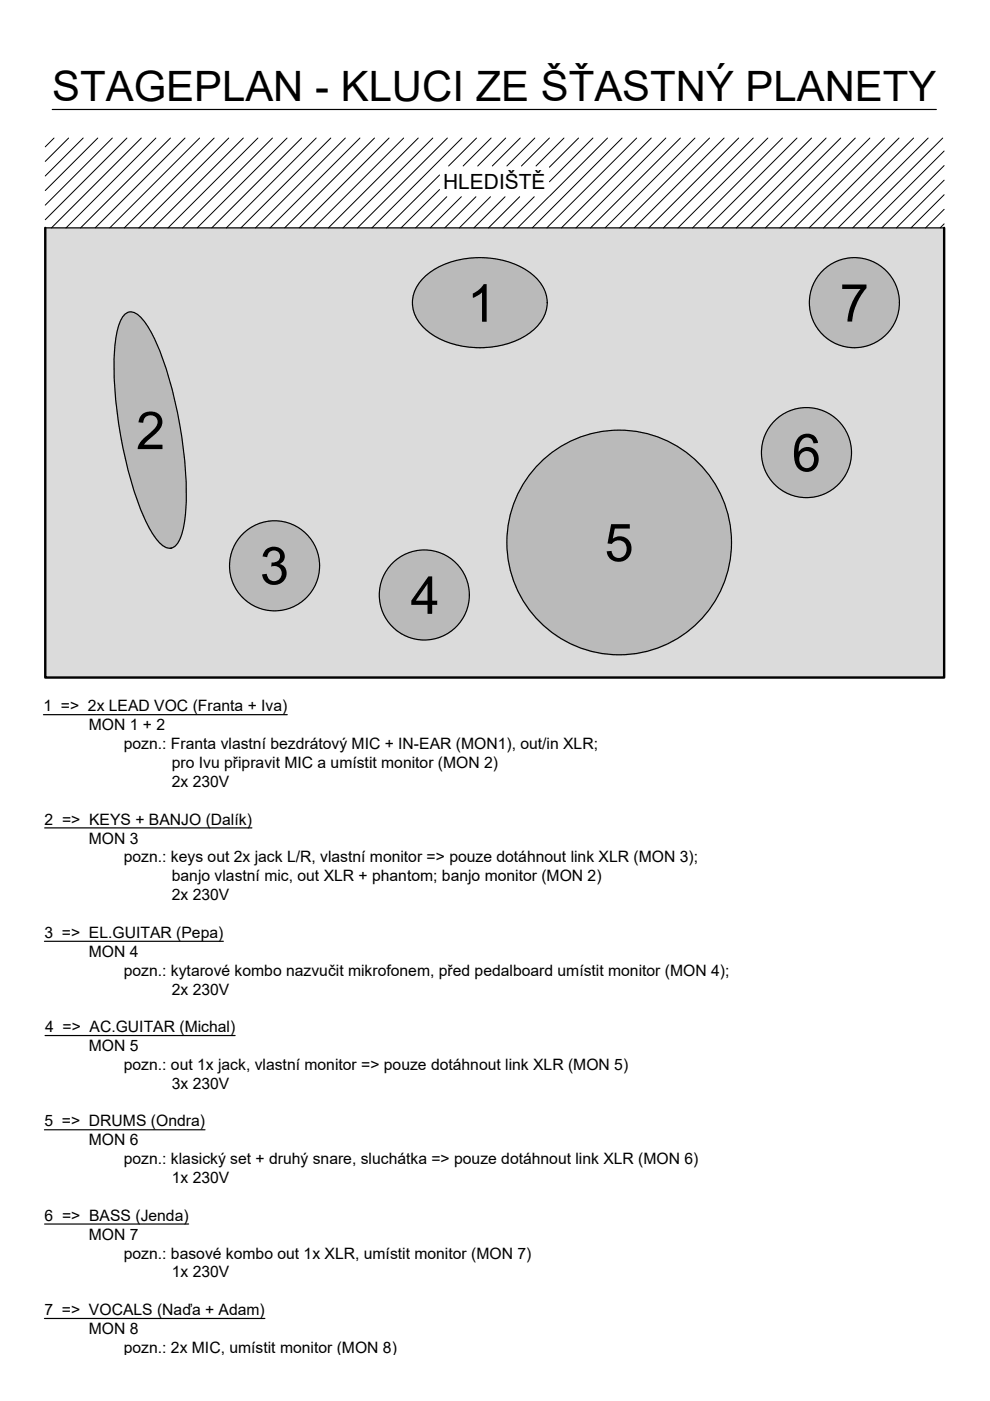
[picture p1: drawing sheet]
<svg xmlns="http://www.w3.org/2000/svg" width="210mm" height="297mm" viewBox="0 0 210 297" stroke-linecap="round" stroke-linejoin="round" font-family="sans-serif">
<defs><g id="words">
<g font-size="11.1">
<text x="99" y="68.2">1</text>
<text x="178" y="68.2">7</text>
<text x="28.9" y="95.2">2</text>
<text x="167.9" y="99.9">6</text>
<text x="128.2" y="119">5</text>
<text x="55.1" y="123.9">3</text>
<text x="87.1" y="130.1">4</text>
</g>
<text font-size="8.9" x="11.1" y="21.4">STAGEPLAN - KLUCI ZE ŠŤASTNÝ PLANETY</text>
<text font-size="4.4" x="94" y="40">HLEDIŠTĚ</text>
<g font-size="3.3">
<text x="9.2" y="150.8">1 =&gt; 2x LEAD VOC (Franta + Iva)</text>
<text x="18.9" y="154.8">MON 1 + 2</text>
<text x="26.3" y="158.8">pozn.: Franta vlastní bezdrátový MIC + IN-EAR (MON1), out/in XLR;</text>
<text x="36.4" y="162.9">pro Ivu připravit MIC a umístit monitor (MON 2)</text>
<text x="36.4" y="166.8">2x 230V</text>
<text x="9.5" y="174.9">2 =&gt; KEYS + BANJO (Dalík)</text>
<text x="18.9" y="178.9">MON 3</text>
<text x="26.3" y="182.9">pozn.: keys out 2x jack L/R, vlastní monitor =&gt; pouze dotáhnout link XLR (MON 3);</text>
<text x="36.4" y="186.9">banjo vlastní mic, out XLR + phantom; banjo monitor (MON 2)</text>
<text x="36.4" y="190.9">2x 230V</text>
<text x="9.4" y="198.9">3 =&gt; EL.GUITAR (Pepa)</text>
<text x="18.9" y="202.9">MON 4</text>
<text x="26.3" y="206.9">pozn.: kytarové kombo nazvučit mikrofonem, před pedalboard umístit monitor (MON 4);</text>
<text x="36.4" y="210.9">2x 230V</text>
<text x="9.6" y="218.8">4 =&gt; AC.GUITAR (Michal)</text>
<text x="18.9" y="222.9">MON 5</text>
<text x="26.3" y="226.9">pozn.: out 1x jack, vlastní monitor =&gt; pouze dotáhnout link XLR (MON 5)</text>
<text x="36.4" y="230.9">3x 230V</text>
<text x="9.4" y="238.8">5 =&gt; DRUMS (Ondra)</text>
<text x="18.9" y="242.8">MON 6</text>
<text x="26.3" y="246.9">pozn.: klasický set + druhý snare, sluchátka =&gt; pouze dotáhnout link XLR (MON 6)</text>
<text x="36.4" y="250.8">1x 230V</text>
<text x="9.5" y="258.8">6 =&gt; BASS (Jenda)</text>
<text x="18.9" y="262.9">MON 7</text>
<text x="26.3" y="266.8">pozn.: basové kombo out 1x XLR, umístit monitor (MON 7)</text>
<text x="36.4" y="270.8">1x 230V</text>
<text x="9.4" y="278.8">7 =&gt; VOCALS (Naďa + Adam)</text>
<text x="18.9" y="282.8">MON 8</text>
<text x="26.3" y="286.9">pozn.: 2x MIC, umístit monitor (MON 8)</text>
</g>
</g></defs>
<!-- layer: WLM_SF001 -->
<g fill="#dbdbdb" stroke="#dbdbdb" stroke-width=".21">
<path d="M9.6 48.3l190.6 6.4v-6.4zM9.6 48.3l190.6 6.4h-190.6z"/>
<path d="M9.6 54.7h171.5zM9.6 54.7h171.3z"/>
<path d="M181.1 54.7l19.1 .1zM181.1 54.7l19.1 .1z"/>
<path d="M102.5 54.7h78.4zM102.5 54.7l77.4 .1z"/>
<path d="M103.4 54.8h76.5zM103.4 54.8h76.3z"/>
<path d="M9.6 54.7h91.4zM9.6 54.7l89.8 .1z"/>
<path d="M182.4 54.8l17.8 .2v-.2zM182.4 54.8l17.8 .2h-16.6z"/>
<path d="M104 54.8l74.7 .2 1-.2zM104 54.8l74.7 .2h-73.3z"/>
<path d="M105.4 55h73.3zM105.4 55h73.2z"/>
<path d="M9.6 54.8l88.3 .2 1.5-.2zM9.6 54.8l88.3 .2h-88.3z"/>
<path d="M105.5 55l72.1 .3 1-.3zM105.5 55l72.1 .3h-70.6z"/>
<path d="M9.6 55l86.8 .3 1.5-.3zM9.6 55l86.8 .3h-86.8z"/>
<path d="M183.6 55l16.6 .4v-.4zM183.6 55l16.6 .4h-15.4z"/>
<path d="M107 55.3h70.6zM107 55.3l70.5 .1z"/>
<path d="M107.2 55.4l69.5 .4 .8-.4zM107.2 55.4l69.5 .4h-68.3z"/>
<path d="M9.6 55.3l85.4 .5 1.4-.5zM9.6 55.3l85.4 .5h-85.4z"/>
<path d="M184.8 55.4l15.4 .5v-.5zM184.8 55.4l15.4 .5h-14.3z"/>
<path d="M108.4 55.8l68 .1 .3-.1zM108.4 55.8l68 .1h-67.6z"/>
<path d="M185.9 55.9l14.3 .2v-.2zM185.9 55.9l14.3 .2h-14z"/>
<path d="M108.8 55.9l67.3 .2 .3-.2zM108.8 55.9l67.3 .2h-66.8z"/>
<path d="M186.2 56.1h14zM186.2 56.1h14z"/>
<path d="M109.3 56.1h66.8zM109.3 56.1h66.8z"/>
<path d="M109.3 56.1l66.5 .2 .3-.2zM109.3 56.1l66.5 .2h-66.1z"/>
<path d="M9.6 55.8l84.1 .5 1.3-.5zM9.6 55.8l84.1 .5h-84.1z"/>
<path d="M186.2 56.1l14 .6v-.6zM186.2 56.1l14 .6h-13.3z"/>
<path d="M109.7 56.3l65.6 .4 .5-.4zM109.7 56.3l65.6 .4h-64.9z"/>
<path d="M110.4 56.7l64.6 .3 .3-.3zM110.4 56.7l64.6 .3h-64z"/>
<path d="M9.6 56.3l82.8 .7 1.3-.7zM9.6 56.3l82.8 .7h-82.8z"/>
<path d="M186.9 56.7l13.3 .8v-.8zM186.9 56.7l13.3 .8h-12.3z"/>
<path d="M111 57l63.4 .5 .6-.5zM111 57l63.4 .5h-62.6z"/>
<path d="M111.8 57.5l62.4 .2 .2-.2zM111.8 57.5l62.4 .2h-62.1z"/>
<path d="M9.6 57l81.7 .7 1.1-.7zM9.6 57l81.7 .7h-81.7z"/>
<path d="M187.9 57.5l12.3 .9v-.9zM187.9 57.5l12.3 .9h-11.5z"/>
<path d="M112.1 57.7l61.5 .7 .6-.7zM112.1 57.7l61.5 .7h-60.5z"/>
<path d="M113.1 58.4h60.5zM113.1 58.4h60.5z"/>
<path d="M9.6 57.7l80.7 .7 1-.7zM9.6 57.7l80.7 .7h-80.7z"/>
<path d="M113.1 58.4l59.9 .9 .6-.9zM113.1 58.4l59.9 .9h-59.1z"/>
<path d="M9.6 58.4l79.9 .9 .8-.9zM9.6 58.4l79.9 .9h-79.9z"/>
<path d="M188.7 58.4l11.5 1.1v-1.1zM188.7 58.4l11.5 1.1h-10.8z"/>
<path d="M113.9 59.3l59 .2 .1-.2zM113.9 59.3l59 .2h-58.8z"/>
<path d="M114.1 59.5l58.4 .7 .4-.7zM114.1 59.5l58.4 .7h-57.8z"/>
<path d="M9.6 59.3l79.1 .9 .8-.9zM9.6 59.3l79.1 .9h-79.1z"/>
<path d="M189.4 59.5l10.8 1.1v-1.1zM189.4 59.5l10.8 1.1h-10.3z"/>
<path d="M114.7 60.2l57.6 .4 .2-.4zM114.7 60.2l57.6 .4h-57.4z"/>
<path d="M114.9 60.6l57.2 .6 .2-.6zM114.9 60.6l57.2 .6h-56.8z"/>
<path d="M9.6 60.2l78.6 1 .5-1zM9.6 60.2l78.6 1h-78.6z"/>
<path d="M189.9 60.6l10.3 1.1v-1.1zM189.9 60.6l10.3 1.1h-9.8z"/>
<path d="M115.3 61.2l56.6 .5 .2-.5zM115.3 61.2l56.6 .5h-56.4z"/>
<path d="M115.5 61.7l56.4 .5v-.5zM115.5 61.7l56.4 .5h-56.2z"/>
<path d="M9.6 61.2l78.1 1 .5-1zM9.6 61.2l78.1 1h-78.1z"/>
<path d="M190.4 61.7l9.8 1.3v-1.3zM190.4 61.7l9.8 1.3h-9.6z"/>
<path d="M115.7 62.2l56 .8 .2-.8zM115.7 62.2l56 .8h-55.8z"/>
<path d="M115.9 63l55.8 .2v-.2zM115.9 63l55.8 .2h-55.8z"/>
<path d="M9.6 62.2l77.9 1 .2-1zM9.6 62.2l77.9 1h-77.9z"/>
<path d="M190.6 63l9.6 1.2v-1.2zM190.6 63l9.6 1.2h-9.5z"/>
<path d="M115.9 63.2l55.7 1 .1-1zM115.9 63.2l55.7 1h-55.6z"/>
<path d="M9.6 63.2l77.8 1 .1-1zM9.6 63.2l77.8 1h-77.8z"/>
<path d="M116 64.2l55.7 1-.1-1zM116 64.2l55.7 1h-55.8z"/>
<path d="M9.6 64.2l77.9 1-.1-1zM9.6 64.2l77.9 1h-77.9z"/>
<path d="M190.7 64.2l9.5 1.3v-1.3zM190.7 64.2l9.5 1.3h-9.6z"/>
<path d="M115.9 65.2l55.8 .3v-.3zM115.9 65.2l55.8 .3h-55.8z"/>
<path d="M9.6 65.2l78.1 1-.2-1zM9.6 65.2l78.1 1h-78.1z"/>
<path d="M27.7 66.2h60zM27.7 66.2h60z"/>
<path d="M9.6 66.2h18.1zM9.6 66.2h17.6z"/>
<path d="M9.6 66.2h17.6zM9.6 66.2l17.6 .1z"/>
<path d="M115.9 65.5l56 .8-.2-.8zM115.9 65.5l56 .8h-56.2z"/>
<path d="M28.2 66.2l59.5 .1zM28.2 66.2l59.5 .1z"/>
<path d="M28.3 66.3l59.5 .2-.1-.2zM28.3 66.3l59.5 .2h-59z"/>
<path d="M9.6 66.3l17.1 .2 .5-.2zM9.6 66.3l17.1 .2h-17.1z"/>
<path d="M190.6 65.5l9.6 1.2v-1.2zM190.6 65.5l9.6 1.2h-9.8z"/>
<path d="M115.7 66.3l56.2 .4v-.4zM115.7 66.3l56.2 .4h-56.4z"/>
<path d="M28.8 66.5l59.2 .4-.2-.4zM28.8 66.5l59.2 .4h-58.7z"/>
<path d="M9.6 66.5l16.6 .4 .5-.4zM9.6 66.5l16.6 .4h-16.6z"/>
<path d="M115.5 66.7l56.6 .5-.2-.5zM115.5 66.7l56.6 .5h-56.8z"/>
<path d="M29.3 66.9l58.9 .3-.2-.3zM29.3 66.9l58.9 .3h-58.5z"/>
<path d="M29.7 67.2l58.6 .3-.1-.3zM29.7 67.2l58.6 .3h-58.3z"/>
<path d="M9.6 66.9l16.2 .6 .4-.6zM9.6 66.9l16.2 .6h-16.2z"/>
<path d="M190.4 66.7l9.8 1.2v-1.2zM190.4 66.7l9.8 1.2h-10.3z"/>
<path d="M115.3 67.2l57 .7-.2-.7zM115.3 67.2l57 .7h-57.4z"/>
<path d="M30 67.5l58.7 .7-.4-.7zM30 67.5l58.7 .7h-58.1z"/>
<path d="M114.9 67.9l57.6 .3-.2-.3zM114.9 67.9l57.6 .3h-57.8z"/>
<path d="M30.6 68.2h58.1zM30.6 68.2h58.1z"/>
<path d="M9.6 67.5l15.9 .8 .3-.8zM9.6 67.5l15.9 .8h-15.9z"/>
<path d="M189.9 67.9l10.3 1.1v-1.1zM189.9 67.9l10.3 1.1h-10.8z"/>
<path d="M114.7 68.2l58.2 .8-.4-.8zM114.7 68.2l58.2 .8h-58.8z"/>
<path d="M30.6 68.2l58.8 .9-.7-.9zM30.6 68.2l58.8 .9h-58.2z"/>
<path d="M114.1 69l58.9 .1-.1-.1zM114.1 69l58.9 .1h-59.1z"/>
<path d="M31.2 69.1h58.3zM31.2 69.1h58.3z"/>
<path d="M9.6 68.3l15.5 .8 .4-.8zM9.6 68.3l15.5 .8h-15.5z"/>
<path d="M113.9 69.1l59.7 .9-.6-.9zM113.9 69.1l59.7 .9h-60.5z"/>
<path d="M31.2 69.1l59.1 .9-.8-.9zM31.2 69.1l59.1 .9h-58.6z"/>
<path d="M189.4 69l10.8 1v-1zM189.4 69l10.8 1h-11.5z"/>
<path d="M113.1 70h60.5zM113.1 70h60.5z"/>
<path d="M31.7 70l58.8 .1zM31.7 70l58.8 .1z"/>
<path d="M9.6 69.1l15.2 1.1 .3-1.1zM9.6 69.1l15.2 1.1h-15.2z"/>
<path d="M113.1 70l61.1 .8-.6-.8zM112.1 70.8l1-.8 61.1 .8z"/>
<path d="M31.8 70.1l59.5 .7-.8-.7zM31.8 70.1l59.5 .7h-59.1z"/>
<path d="M188.7 70l11.5 1v-1zM188.7 70l11.5 1h-12.3z"/>
<path d="M112.1 70.8l62.3 .2-.2-.2zM111.8 71l.3-.2 62.3 .2z"/>
<path d="M32.2 70.8l59.9 .5-.8-.5zM32.2 70.8l59.9 .5h-59.7z"/>
<path d="M9.6 70.2l15 1.1 .2-1.1zM9.6 70.2l15 1.1h-15z"/>
<path d="M111.8 71l63.2 .5-.6-.5zM111 71.5l.8-.5 63.2 .5z"/>
<path d="M32.4 71.3l60 .2-.3-.2zM32.4 71.3l60 .2h-59.9z"/>
<path d="M187.9 71l12.3 .8v-.8zM186.9 71.8l1-.8 12.3 .8z"/>
<path d="M111 71.5l64.3 .3-.3-.3zM110.4 71.8l.6-.3 64.3 .3z"/>
<path d="M110.4 71.8l65.4 .3-.5-.3zM109.7 72.1l.7-.3 65.4 .3z"/>
<path d="M32.5 71.5l61.2 .6-1.3-.6zM32.5 71.5l61.2 .6h-60.9z"/>
<path d="M109.7 72.1l66.4 .1-.3-.1zM109.3 72.2l.4-.1 66.4 .1z"/>
<path d="M186.9 71.8l13.3 .5v-.5zM186.2 72.3l.7-.5 13.3 .5z"/>
<path d="M186.2 72.3l14 .2v-.2zM186.2 72.3l14 .2h-14z"/>
<path d="M109.3 72.2l66.8 .3v-.3zM108.7 72.5l.6-.3 66.8 .3z"/>
<path d="M32.8 72.1l62.1 .5-1.2-.5zM32.8 72.1l62.1 .5h-61.9z"/>
<path d="M108.7 72.5l68 .1zM108.4 72.6h68.3z"/>
<path d="M33 72.6h62zM33 72.6h62z"/>
<path d="M9.6 71.3l14.8 1.4 .2-1.4zM9.6 71.3l14.8 1.4h-14.8z"/>
<path d="M185.8 72.5l14.4 .5v-.5zM184.8 73l1-.5 14.4 .5z"/>
<path d="M108.4 72.6l69.1 .4-.8-.4zM107.2 73l1.2-.4 69.1 .4z"/>
<path d="M107.2 73l70.4 .1zM107 73.1h70.6z"/>
<path d="M33.1 72.6l63.3 .5-1.4-.5zM33.1 72.6l63.3 .5h-63.1z"/>
<path d="M107 73.1l71.6 .3-1-.3zM105.5 73.4l1.5-.3 71.6 .3z"/>
<path d="M33.3 73.1l64.6 .3-1.5-.3zM33.3 73.1l64.6 .3h-64.5z"/>
<path d="M184.8 73l15.4 .4v-.4zM183.6 73.4l1.2-.4 15.4 .4z"/>
<path d="M105.5 73.4h73.2zM105.4 73.4h73.3z"/>
<path d="M105.4 73.4l74.3 .2-1-.2zM104 73.6l1.4-.2 74.3 .2z"/>
<path d="M33.4 73.4l66 .2-1.5-.2zM33.4 73.4l66 .2h-65.9z"/>
<path d="M183.6 73.4l16.6 .3v-.3zM182.4 73.7l1.2-.3 16.6 .3z"/>
<path d="M104 73.6l75.9 .1zM103.4 73.7h76.5z"/>
<path d="M182.4 73.7h17.8zM181.3 73.7h18.9z"/>
<path d="M103.4 73.7h77.5zM102.5 73.7h78.4z"/>
<path d="M33.5 73.6l67.5 .1zM33.5 73.6l67.5 .1z"/>
<path d="M181.3 73.7l18.9 .1zM181.1 73.8h19.1z"/>
<path d="M33.6 73.7l147.5 .1zM33.6 73.7l147.5 .1z"/>
<path d="M33.6 73.8l166.6 .2v-.2zM33.6 73.8l166.6 .2h-166.6z"/>
<path d="M9.6 72.7l14.7 1.4 .1-1.4zM9.6 72.7l14.7 1.4h-14.7z"/>
<path d="M33.6 74l166.6 1.5v-1.5zM33.6 74l166.6 1.5h-166z"/>
<path d="M9.6 74.1l14.6 1.6 .1-1.6zM9.6 74.1l14.6 1.6h-14.6z"/>
<path d="M34.2 75.5l166 1.7v-1.7zM34.2 75.5l166 1.7h-165.4z"/>
<path d="M9.6 75.7l14.6 1.6v-1.6zM9.6 75.7l14.6 1.6h-14.6z"/>
<path d="M34.8 77.2l165.4 1.7v-1.7zM34.8 77.2l165.4 1.7h-164.8z"/>
<path d="M9.6 77.3l14.6 1.8v-1.8zM9.6 77.3l14.6 1.8h-14.6z"/>
<path d="M35.4 78.9l164.8 1.8v-1.8zM35.4 78.9l164.8 1.8h-164.3z"/>
<path d="M9.6 79.1l14.6 1.8v-1.8zM9.6 79.1l14.6 1.8h-14.6z"/>
<path d="M35.9 80.7l164.3 1.9v-1.9zM35.9 80.7l164.3 1.9h-163.8z"/>
<path d="M9.6 80.9l14.8 1.9-.2-1.9zM9.6 80.9l14.8 1.9h-14.8z"/>
<path d="M36.4 82.6l163.8 2v-2zM36.4 82.6l163.8 2h-163.3z"/>
<path d="M9.6 82.8l14.9 1.9-.1-1.9zM9.6 82.8l14.9 1.9h-14.9z"/>
<path d="M36.9 84.6l163.3 1.9v-1.9zM36.9 84.6l163.3 1.9h-162.8z"/>
<path d="M171 86.5h29.2zM171 86.5h29.2z"/>
<path d="M37.4 86.5h133.6zM37.4 86.5h132.3z"/>
<path d="M37.4 86.5h132.2zM37.4 86.5h132.3z"/>
<path d="M9.6 84.7l15.2 2-.3-2zM9.6 84.7l15.2 2h-15.2z"/>
<path d="M172.2 86.5l28 .3v-.3zM172.2 86.5l28 .3h-26.8z"/>
<path d="M37.4 86.5l131.1 .3 1.1-.3zM37.4 86.5l131.1 .3h-131.1z"/>
<path d="M173.4 86.8l26.8 .4v-.4zM173.4 86.8l26.8 .4h-25.6z"/>
<path d="M37.4 86.8l129.9 .4 1.2-.4zM37.4 86.8l129.9 .4h-129.8z"/>
<path d="M174.6 87.2l25.6 .5v-.5zM174.6 87.2l25.6 .5h-24.4z"/>
<path d="M37.5 87.2l128.7 .5 1.1-.5zM37.5 87.2l128.7 .5h-128.6z"/>
<path d="M175.8 87.7l24.4 .2v-.2zM175.8 87.7l24.4 .2h-24.2z"/>
<path d="M37.6 87.7l128.4 .2 .2-.2zM37.6 87.7l128.4 .2h-128.3z"/>
<path d="M37.7 87.9h128.2zM37.7 87.9h128.2z"/>
<path d="M176.1 87.9l24.1 .1v-.1zM176.1 87.9l24.1 .1h-24.1z"/>
<path d="M176.1 88l24.1 .4v-.4zM176.1 88l24.1 .4h-23.4z"/>
<path d="M37.7 87.9l127.5 .5 .7-.5zM37.7 87.9l127.5 .5h-127.5z"/>
<path d="M37.7 88.4l127.3 .2 .2-.2zM37.7 88.4l127.3 .2h-127.2z"/>
<path d="M9.6 86.7l15.4 2-.2-2zM9.6 86.7l15.4 2h-15.4z"/>
<path d="M176.8 88.4l23.4 .9v-.9zM176.8 88.4l23.4 .9h-22.5z"/>
<path d="M37.8 88.6l126.4 .7 .8-.7zM37.8 88.6l126.4 .7h-126.3z"/>
<path d="M177.7 89.3l22.5 .9v-.9zM177.7 89.3l22.5 .9h-21.7z"/>
<path d="M37.9 89.3l125.5 .9 .8-.9zM37.9 89.3l125.5 .9h-125.3z"/>
<path d="M38.1 90.2l125 .4 .3-.4zM38.1 90.2l125 .4h-124.9z"/>
<path d="M9.6 88.7l15.7 2.1-.3-2.1zM9.6 88.7l15.7 2.1h-15.7z"/>
<path d="M178.5 90.2l21.7 1v-1zM178.5 90.2l21.7 1h-21z"/>
<path d="M38.2 90.6l124.5 .6 .4-.6zM38.2 90.6l124.5 .6h-124.4z"/>
<path d="M131.3 91.2h31.4zM131.3 91.2l31.4 .1z"/>
<path d="M38.3 91.2h93zM38.3 91.2l91 .1z"/>
<path d="M133.2 91.3l29.3 .2 .2-.2zM133.2 91.3l29.3 .2h-27.3z"/>
<path d="M38.3 91.3l89 .2 2-.2zM38.3 91.3l89 .2h-89z"/>
<path d="M135.2 91.5l27.2 .5 .1-.5zM135.2 91.5l27.2 .5h-25.3z"/>
<path d="M38.3 91.5l87.1 .5 1.9-.5zM38.3 91.5l87.1 .5h-87z"/>
<path d="M179.2 91.2l21 1.1v-1.1zM179.2 91.2l21 1.1h-20.4z"/>
<path d="M137.1 92l25.1 .3 .2-.3zM137.1 92l25.1 .3h-23.8z"/>
<path d="M138.4 92.3l23.7 .2 .1-.2zM138.4 92.3l23.7 .2h-23.1z"/>
<path d="M38.4 92l85.1 .5 1.9-.5zM38.4 92l85.1 .5h-85z"/>
<path d="M38.5 92.5l84.6 .2 .4-.2zM38.5 92.5l84.6 .2h-84.6z"/>
<path d="M9.6 90.8l16 2.1-.3-2.1zM9.6 90.8l16 2.1h-16z"/>
<path d="M139 92.5l22.9 .7 .2-.7zM139 92.5l22.9 .7h-21.1z"/>
<path d="M38.5 92.7l83.2 .5 1.4-.5zM38.5 92.7l83.2 .5h-83.1z"/>
<path d="M179.8 92.3l20.4 1.2v-1.2zM179.8 92.3l20.4 1.2h-20z"/>
<path d="M140.8 93.2l21 .3 .1-.3zM140.8 93.2l21 .3h-20.4z"/>
<path d="M141.4 93.5l20.3 .6 .1-.6zM141.4 93.5l20.3 .6h-19.1z"/>
<path d="M38.6 93.2l81.3 .9 1.8-.9zM38.6 93.2l81.3 .9h-81.2z"/>
<path d="M38.7 94.1l80.2 .6 1-.6zM38.7 94.1l80.2 .6h-80.1z"/>
<path d="M180.2 93.5l20 1.3v-1.3zM180.2 93.5l20 1.3h-19.8z"/>
<path d="M142.6 94.1l18.9 .7 .2-.7zM142.6 94.1l18.9 .7h-17.8z"/>
<path d="M9.6 92.9l16.4 2-.4-2zM9.6 92.9l16.4 2h-16.4z"/>
<path d="M143.7 94.8l17.8 .3v-.3zM143.7 94.8l17.8 .3h-17.2z"/>
<path d="M38.8 94.7l79.4 .4 .7-.4zM38.8 94.7l79.4 .4h-79.4z"/>
<path d="M180.4 94.8l19.8 1.2v-1.2zM180.4 94.8l19.8 1.2h-19.7z"/>
<path d="M144.3 95.1l17.1 .9 .1-.9zM144.3 95.1l17.1 .9h-15.9z"/>
<path d="M145.5 96l15.9 .2v-.2zM145.5 96l15.9 .2h-15.5z"/>
<path d="M38.8 95.1l77.8 1.1 1.6-1.1zM38.8 95.1l77.8 1.1h-77.6z"/>
<path d="M39 96.2l77.1 .5 .5-.5zM39 96.2l77.1 .5h-77.1z"/>
<path d="M9.6 94.9l16.9 2-.5-2zM9.6 94.9l16.9 2h-16.9z"/>
<path d="M180.5 96l19.7 1.2v-1.2zM180.5 96l19.7 1.2h-19.8z"/>
<path d="M145.9 96.2l15.6 1-.1-1zM145.9 96.2l15.6 1h-14.4z"/>
<path d="M147.1 97.2l14.5 .3-.1-.3zM147.1 97.2l14.5 .3h-14.2z"/>
<path d="M39 96.7l76.1 .8 1-.8zM39 96.7l76.1 .8h-76z"/>
<path d="M180.4 97.2l19.8 1.2v-1.2zM180.4 97.2l19.8 1.2h-20z"/>
<path d="M147.4 97.5l14.4 .9-.2-.9zM147.4 97.5l14.4 .9h-13.5z"/>
<path d="M39.1 97.5l74.8 1.2 1.2-1.2zM39.1 97.5l74.8 1.2h-74.7z"/>
<path d="M9.6 96.9l17.4 2-.5-2zM9.6 96.9l17.4 2h-17.4z"/>
<path d="M148.3 98.4l13.6 .5-.1-.5zM148.3 98.4l13.6 .5h-13.1z"/>
<path d="M39.2 98.7l74.5 .2 .2-.2zM39.2 98.7l74.5 .2h-74.5z"/>
<path d="M180.2 98.4l20 1.2v-1.2zM180.2 98.4l20 1.2h-20.4z"/>
<path d="M148.8 98.9l13.4 .7-.3-.7zM148.8 98.9l13.4 .7h-12.8z"/>
<path d="M149.4 99.6l13.1 .8-.3-.8zM149.4 99.6l13.1 .8h-12.4z"/>
<path d="M39.2 98.9l73.3 1.5 1.2-1.5zM39.2 98.9l73.3 1.5h-73.2z"/>
<path d="M39.3 100.4l73 .2 .2-.2zM39.3 100.4l73 .2h-72.9z"/>
<path d="M179.8 99.6l20.4 1.2v-1.2zM179.8 99.6l20.4 1.2h-21z"/>
<path d="M150.1 100.4l12.6 .4-.2-.4zM150.1 100.4l12.6 .4h-12.4z"/>
<path d="M9.6 98.9l17.8 1.9-.4-1.9zM9.6 98.9l17.8 1.9h-17.8z"/>
<path d="M179.2 100.8l21 1v-1zM179.2 100.8l21 1h-21.7z"/>
<path d="M150.3 100.8l13.1 1-.7-1zM150.3 100.8l13.1 1h-12.4z"/>
<path d="M151 101.8l12.6 .2-.2-.2zM151 101.8l12.6 .2h-12.4z"/>
<path d="M39.4 100.6l71.9 1.4 1-1.4zM39.4 100.6l71.9 1.4h-71.9z"/>
<path d="M39.4 102l71.6 .5 .3-.5zM39.4 102l71.6 .5h-71.6z"/>
<path d="M9.6 100.8l18.4 1.8-.6-1.8zM9.6 100.8l18.4 1.8h-18.4z"/>
<path d="M178.5 101.8l21.7 .9v-.9zM178.5 101.8l21.7 .9h-22.5z"/>
<path d="M151.2 102l13 .7-.6-.7zM151.2 102l13 .7h-12.6z"/>
<path d="M177.7 102.7l22.5 .9v-.9zM176.8 103.6l.9-.9 22.5 .9z"/>
<path d="M151.6 102.7l13.6 .9-1-.9zM151.6 102.7l13.6 .9h-13.1z"/>
<path d="M152.1 103.6l13.3 .1-.2-.1zM152.1 103.6l13.3 .1h-13.2z"/>
<path d="M39.4 102.5l70.9 1.2 .7-1.2zM39.4 102.5l70.9 1.2h-70.9z"/>
<path d="M176.8 103.6l23.4 .4v-.4zM176.1 104l.7-.4 23.4 .4z"/>
<path d="M152.2 103.7l13.7 .4-.5-.4zM152.2 103.7l13.7 .4h-13.5z"/>
<path d="M176.1 104l24.1 .2v-.2zM176.1 104l24.1 .2h-24.1z"/>
<path d="M152.4 104.1l13.5 .1v-.1zM152.4 104.1l13.5 .1h-13.4z"/>
<path d="M39.4 103.7l70.6 .6 .3-.6zM39.4 103.7l70.6 .6h-70.5z"/>
<path d="M9.6 102.6l18.9 1.8-.5-1.8zM9.6 102.6l18.9 1.8h-18.9z"/>
<path d="M175.7 104.2l24.5 .6v-.6zM174.6 104.8l1.1-.6 24.5 .6z"/>
<path d="M152.5 104.2l14.8 .6-1.1-.6zM152.5 104.2l14.8 .6h-14.6z"/>
<path d="M174.6 104.8l25.6 .4v-.4zM173.4 105.2l1.2-.4 25.6 .4z"/>
<path d="M152.7 104.8l15.8 .4-1.2-.4zM152.7 104.8l15.8 .4h-15.6z"/>
<path d="M173.4 105.2l26.8 .2v-.2zM172.2 105.4l1.2-.2 26.8 .2z"/>
<path d="M152.9 105.2l16.8 .2-1.2-.2zM152.9 105.2l16.8 .2h-16.6z"/>
<path d="M172.2 105.4l28 .1zM171.6 105.5h28.6z"/>
<path d="M153.1 105.4l17.2 .1zM153.1 105.4l17.2 .1z"/>
<path d="M39.5 104.3l69.9 1.2 .6-1.2zM39.5 104.3l69.9 1.2h-69.9z"/>
<path d="M171.6 105.5h28.6zM171 105.5h29.2z"/>
<path d="M153.1 105.5h17.9zM153.1 105.5h17.9z"/>
<path d="M39.5 105.5l69.7 .5 .2-.5zM39.5 105.5l69.7 .5h-69.8z"/>
<path d="M9.6 104.4l19.5 1.7-.6-1.7zM9.6 104.4l19.5 1.7h-19.5z"/>
<path d="M153.1 105.5l47.1 1.8v-1.8zM153.1 105.5l47.1 1.8h-46.4z"/>
<path d="M39.4 106l69.3 1.3 .5-1.3zM39.4 106l69.3 1.3h-69.3z"/>
<path d="M39.4 107.3l69.3 .3v-.3zM39.4 107.3l69.3 .3h-69.3z"/>
<path d="M9.6 106.1l20.1 1.6-.6-1.6zM9.6 106.1l20.1 1.6h-20.1z"/>
<path d="M39.4 107.6l68.8 1.5 .5-1.5zM39.4 107.6l68.8 1.5h-68.9z"/>
<path d="M9.6 107.7l20.7 1.5-.6-1.5zM9.6 107.7l20.7 1.5h-20.7z"/>
<path d="M153.8 107.3l46.4 1.9v-1.9zM153.8 107.3l46.4 1.9h-45.8z"/>
<path d="M39.3 109.1l68.8 .1 .1-.1zM39.3 109.1l68.8 .1h-68.8z"/>
<path d="M39.3 109.2l68.6 1.2 .2-1.2zM39.3 109.2l68.6 1.2h-68.8zM39.1 110.4h68.8zM39.1 110.4h68.8z"/>
<path d="M58.2 110.4l49.7 .1zM58.2 110.4l49.7 .1z"/>
<path d="M39.1 110.4h19.1zM39.1 110.4l17.8 .1z"/>
<path d="M9.6 109.2l21.3 1.3-.6-1.3zM9.6 109.2l21.3 1.3h-21.3z"/>
<path d="M59.4 110.5l48.4 .3 .1-.3zM59.4 110.5l48.4 .3h-47.2z"/>
<path d="M39.1 110.5l16.6 .3 1.2-.3zM39.1 110.5l16.6 .3h-16.6z"/>
<path d="M154.4 109.2l45.8 1.9v-1.9zM154.4 109.2l45.8 1.9h-45.4z"/>
<path d="M60.6 110.8l47.2 .3v-.3zM60.6 110.8l47.2 .3h-46.1z"/>
<path d="M61.7 111.1l46.1 .1zM61.7 111.1l46.1 .1z"/>
<path d="M39.1 110.8l15.5 .4 1.1-.4zM39.1 110.8l15.5 .4h-15.6z"/>
<path d="M39 111.2l14.5 .5 1.1-.5zM39 111.2l14.5 .5h-14.6z"/>
<path d="M61.8 111.2l45.9 .5 .1-.5zM61.8 111.2l45.9 .5h-44.8z"/>
<path d="M38.9 111.7h14.6zM38.9 111.7h14.5z"/>
<path d="M9.6 110.5l21.9 1.3-.6-1.3zM9.6 110.5l21.9 1.3h-21.9z"/>
<path d="M62.9 111.7l44.8 .2v-.2zM62.9 111.7l44.8 .2h-44.6z"/>
<path d="M38.9 111.7l14.3 .2 .2-.2zM38.9 111.7l14.3 .2h-14.3z"/>
<path d="M38.9 111.9h14.2zM38.9 111.9h14.2z"/>
<path d="M63.3 111.9h44.4zM63.3 111.9h44.3z"/>
<path d="M63.3 111.9l44.3 .5v-.5zM63.3 111.9l44.3 .5h-43.6z"/>
<path d="M38.8 111.9l13.6 .5 .7-.5zM38.8 111.9l13.6 .5h-13.7z"/>
<path d="M38.7 112.4l13.2 .4 .5-.4zM38.7 112.4l13.2 .4h-13.3z"/>
<path d="M9.6 111.8l22.6 1.1-.7-1.1zM9.6 111.8l22.6 1.1h-22.6z"/>
<path d="M154.8 111.1l45.4 2v-2zM154.8 111.1l45.4 2h-45.2z"/>
<path d="M64 112.4l43.5 .7 .1-.7zM64 112.4l43.5 .7h-42.7z"/>
<path d="M64.8 113.1l42.7 .1v-.1zM64.8 113.1l42.7 .1h-42.6z"/>
<path d="M38.6 112.8l12.9 .4 .4-.4zM38.6 112.8l12.9 .4h-13z"/>
<path d="M38.5 113.2l12.5 .6 .5-.6zM38.5 113.2l12.5 .6h-12.7z"/>
<path d="M9.6 112.9l23.2 .9-.6-.9zM9.6 112.9l23.2 .9h-23.2z"/>
<path d="M64.9 113.2l42.6 1v-1zM64.9 113.2l42.6 1h-41.8z"/>
<path d="M38.3 113.8l12.3 .4 .4-.4zM38.3 113.8l12.3 .4h-12.4z"/>
<path d="M38.2 114.2l12.2 .4 .2-.4zM38.2 114.2l12.2 .4h-12.4z"/>
<path d="M9.6 113.8l23.8 .9-.6-.9zM9.6 113.8l23.8 .9h-23.8z"/>
<path d="M155 113.1l45.2 1.9v-1.9zM155 113.1l45.2 1.9h-45.1z"/>
<path d="M65.7 114.2l41.7 .8 .1-.8zM65.7 114.2l41.7 .8h-41.1z"/>
<path d="M66.3 115l41.1 .2v-.2zM66.3 115l41.1 .2h-41z"/>
<path d="M38 114.6l11.9 .6 .5-.6zM38 114.6l11.9 .6h-12.3z"/>
<path d="M37.6 115.2h12.3zM37.6 115.2h12.3z"/>
<path d="M9.6 114.7l24.4 .6-.6-.6zM9.6 114.7l24.4 .6h-24.4z"/>
<path d="M37.6 115.2l12.1 .6 .2-.6zM37.6 115.2l12.1 .6h-12.5z"/>
<path d="M9.6 115.3l25 .5-.6-.5zM9.6 115.3l25 .5h-25z"/>
<path d="M37.2 115.8l12.3 .3 .2-.3zM36.7 116.1l.5-.3 12.3 .3z"/>
<path d="M9.6 115.8l25.6 .3-.6-.3zM9.6 115.8l25.6 .3h-25.6z"/>
<path d="M36.7 116.1l12.7 .2 .1-.2zM36.2 116.3l.5-.2 12.7 .2z"/>
<path d="M9.6 116.1l26.1 .2-.5-.2zM9.6 116.1l26.1 .2h-26.1z"/>
<path d="M36.2 116.3h13.2zM35.7 116.3h13.7z"/>
<path d="M9.6 116.3h26.1zM9.6 116.3h26.1z"/>
<path d="M66.4 115.2l41.1 1.1-.1-1.1zM66.4 115.2l41.1 1.1h-40.5z"/>
<path d="M9.6 116.3h39.8zM9.6 116.3h39.8z"/>
<path d="M67 116.3l40.5 .3v-.3zM67 116.3l40.5 .3h-40.4z"/>
<path d="M89.9 116.6l17.6 .1zM89.9 116.6l17.6 .1z"/>
<path d="M67.1 116.6h22.8zM67.1 116.6l21.6 .1z"/>
<path d="M91.2 116.7l16.3 .3v-.3zM91.2 116.7l16.3 .3h-15.1z"/>
<path d="M67.1 116.7l20.4 .3 1.2-.3zM67.1 116.7l20.4 .3h-20.3z"/>
<path d="M155.1 115l45.1 2v-2zM155.1 115l45.1 2h-45.2z"/>
<path d="M92.4 117h15.1zM92.4 117h15.1z"/>
<path d="M92.6 117l15 .4-.1-.4zM92.6 117l15 .4h-14z"/>
<path d="M67.2 117l19.1 .4 1.2-.4zM67.2 117l19.1 .4h-19z"/>
<path d="M67.3 117.4l18.7 .1 .3-.1zM67.3 117.4l18.7 .1h-18.6z"/>
<path d="M9.6 116.3l39.4 1.2 .4-1.2zM9.6 116.3l39.4 1.2h-39.4z"/>
<path d="M93.6 117.4l14 .5v-.5zM93.6 117.4l14 .5h-12.9z"/>
<path d="M67.4 117.5l17.8 .4 .8-.4zM67.4 117.5l17.8 .4h-17.7z"/>
<path d="M94.7 117.9l12.9 .2v-.2zM94.7 117.9l12.9 .2h-12.6z"/>
<path d="M95.2 118.1l12.5 .2-.1-.2zM95.2 118.1l12.5 .2h-12.5z"/>
<path d="M95.2 118.3l12.5 .3v-.3zM95.2 118.3l12.5 .3h-12z"/>
<path d="M67.5 117.9l16.6 .7 1.1-.7zM67.5 117.9l16.6 .7h-16.5z"/>
<path d="M67.6 118.6l16.4 .1 .1-.1zM67.6 118.6l16.4 .1h-16.4z"/>
<path d="M9.6 117.5l39.2 1.2 .2-1.2zM9.6 117.5l39.2 1.2h-39.2z"/>
<path d="M155 117l45.2 2v-2zM155 117l45.2 2h-45.4z"/>
<path d="M95.7 118.6l12.1 .4-.1-.4zM95.7 118.6l12.1 .4h-11.6z"/>
<path d="M96.2 119l11.7 .4-.1-.4zM96.2 119l11.7 .4h-11.2z"/>
<path d="M67.6 118.7l15.6 .7 .8-.7zM67.6 118.7l15.6 .7h-15.5z"/>
<path d="M67.7 119.4l15 .6 .5-.6zM67.7 119.4l15 .6h-15z"/>
<path d="M9.6 118.7l39.1 1.3 .1-1.3zM9.6 118.7l39.1 1.3h-39.1z"/>
<path d="M96.7 119.4l11.4 1-.2-1zM96.7 119.4l11.4 1h-10.6z"/>
<path d="M67.7 120l14.7 .4 .3-.4zM67.7 120l14.7 .4h-14.7z"/>
<path d="M154.8 119l45.4 1.9v-1.9zM154.8 119l45.4 1.9h-45.8z"/>
<path d="M97.5 120.4l10.6 .5v-.5zM97.5 120.4l10.6 .5h-10.2z"/>
<path d="M67.7 120.4l14.1 .8 .6-.8zM67.7 120.4l14.1 .8h-14.2z"/>
<path d="M9.6 120l39.2 1.2-.1-1.2zM9.6 120l39.2 1.2h-39.2z"/>
<path d="M97.9 120.9l10.4 .5-.2-.5zM97.9 120.9l10.4 .5h-10.1z"/>
<path d="M67.6 121.2l14.1 .2 .1-.2zM67.6 121.2l14.1 .2h-14.1z"/>
<path d="M67.6 121.4l13.6 1 .5-1zM67.6 121.4l13.6 1h-13.8z"/>
<path d="M9.6 121.2l39.4 1.2-.2-1.2zM9.6 121.2l39.4 1.2h-39.4z"/>
<path d="M98.2 121.4l10.5 1.1-.4-1.1zM98.2 121.4l10.5 1.1h-10z"/>
<path d="M67.4 122.4h13.8zM67.4 122.4l13.7 .1z"/>
<path d="M154.4 120.9l45.8 1.9v-1.9zM154.4 120.9l45.8 1.9h-46.4z"/>
<path d="M98.7 122.5l10 .3v-.3zM98.7 122.5l10 .3h-9.9z"/>
<path d="M67.4 122.5l13.4 1.1 .3-1.1zM67.4 122.5l13.4 1.1h-13.8z"/>
<path d="M9.6 122.4l39.8 1.2-.4-1.2zM9.6 122.4l39.8 1.2h-39.8z"/>
<path d="M98.8 122.8l10.3 .9-.4-.9zM98.8 122.8l10.3 .9h-9.9z"/>
<path d="M67 123.6l13.8 .1zM67 123.6l13.8 .1z"/>
<path d="M153.8 122.8l46.4 1.8v-1.8zM153.8 122.8l46.4 1.8h-47.1z"/>
<path d="M99.2 123.7l10.2 .9-.3-.9zM99.2 123.7l10.2 .9h-10.1z"/>
<path d="M67 123.7l13.5 1 .3-1zM67 123.7l13.5 1h-14.1z"/>
<path d="M9.6 123.6l40.3 1.1-.5-1.1zM9.6 123.6l40.3 1.1h-40.3z"/>
<path d="M99.3 124.6l10.3 .3-.2-.3zM99.3 124.6l10.3 .3h-10.2z"/>
<path d="M66.4 124.7l14.1 .2v-.2zM66.4 124.7l14.1 .2h-14.2z"/>
<path d="M66.3 124.9l14.2 .9v-.9zM66.3 124.9l14.2 .9h-14.8z"/>
<path d="M9.6 124.7l41 1.1-.7-1.1zM9.6 124.7l41 1.1h-41z"/>
<path d="M99.4 124.9l10.8 1.3-.6-1.3zM99.4 124.9l10.8 1.3h-10.7z"/>
<path d="M65.7 125.8l14.7 .4 .1-.4zM65.7 125.8l14.7 .4h-15z"/>
<path d="M153.1 124.6l47.1 1.8v-1.8zM153.1 124.6l47.1 1.8h-48z"/>
<path d="M99.5 126.2l10.8 .2-.1-.2zM99.5 126.2l10.8 .2h-10.8z"/>
<path d="M65.4 126.2l15.1 .5-.1-.5zM65.4 126.2l15.1 .5h-15.6z"/>
<path d="M9.6 125.8l41.9 .9-.9-.9zM9.6 125.8l41.9 .9h-41.9z"/>
<path d="M99.5 126.4l11.4 1-.6-1zM99.5 126.4l11.4 1h-11.5z"/>
<path d="M64.9 126.7l15.6 .7v-.7zM64.1 127.4l.8-.7 15.6 .7z"/>
<path d="M64.1 127.4l16.4 .1v-.1zM64.1 127.4l16.4 .1h-16.5z"/>
<path d="M9.6 126.7l42.8 .8-.9-.8zM9.6 126.7l42.8 .8h-42.8z"/>
<path d="M64 127.5l16.6 .5-.1-.5zM63.3 128l.7-.5 16.6 .5z"/>
<path d="M9.6 127.5l43.5 .5-.7-.5zM9.6 127.5l43.5 .5h-43.5z"/>
<path d="M152.2 126.4l48 1.7v-1.7zM152.2 126.4l48 1.7h-49z"/>
<path d="M99.4 127.4l11.9 .7-.4-.7zM99.4 127.4l11.9 .7h-12z"/>
<path d="M63.3 128l17.4 .2-.1-.2zM63.3 128l17.4 .2h-17.4z"/>
<path d="M9.6 128l43.5 .2v-.2zM9.6 128l43.5 .2h-43.5z"/>
<path d="M62.9 128.2h17.8zM62.9 128.2h17.8z"/>
<path d="M9.6 128.2h43.8zM9.6 128.2h43.8z"/>
<path d="M99.3 128.1l12.4 .5-.4-.5zM99.3 128.1l12.4 .5h-12.5z"/>
<path d="M62.9 128.2l17.9 .4-.1-.4zM62.1 128.6l.8-.4 17.9 .4z"/>
<path d="M62.1 128.6l18.7 .2v-.2zM61.8 128.8l.3-.2 18.7 .2z"/>
<path d="M9.6 128.2l45 .6-1.2-.6zM9.6 128.2l45 .6h-45z"/>
<path d="M61.8 128.8l19.1 .4-.1-.4zM60.6 129.2l1.2-.4 19.1 .4z"/>
<path d="M9.6 128.8l46.1 .4-1.1-.4zM9.6 128.8l46.1 .4h-46.1z"/>
<path d="M60.6 129.2l20.4 .2-.1-.2zM59.4 129.4l1.2-.2 20.4 .2z"/>
<path d="M9.6 129.2l47.3 .2-1.2-.2zM9.6 129.2l47.3 .2h-47.3z"/>
<path d="M59.4 129.4l21.7 .1zM58.2 129.5h22.9z"/>
<path d="M9.6 129.4l48.6 .1zM9.6 129.4l48.6 .1z"/>
<path d="M151.2 128.1l49 1.6v-1.6zM151.2 128.1l49 1.6h-50.1z"/>
<path d="M99.2 128.6l13.3 1.1-.8-1.1zM99.2 128.6l13.3 1.1h-13.7z"/>
<path d="M98.8 129.7l13.8 .1-.1-.1zM98.8 129.7l13.8 .1h-13.9z"/>
<path d="M9.6 129.5l71.5 .3v-.3zM9.6 129.5l71.5 .3h-71.5z"/>
<path d="M98.7 129.8l14.8 1.2-.9-1.2zM98.7 129.8l14.8 1.2h-15.3z"/>
<path d="M9.6 129.8l72.1 1.2-.6-1.2zM9.6 129.8l72.1 1.2h-72.1z"/>
<path d="M150.1 129.7l50.1 1.5v-1.5zM150.1 129.7l50.1 1.5h-51.4z"/>
<path d="M98.2 131l15.5 .2-.2-.2zM98.2 131l15.5 .2h-15.7z"/>
<path d="M98 131.2l16.5 .8-.8-.8zM98 131.2l16.5 .8h-17z"/>
<path d="M9.6 131l72.8 1-.7-1zM9.6 131l72.8 1h-72.8z"/>
<path d="M148.8 131.2l51.4 1.4v-1.4zM147.4 132.6l1.4-1.4 51.4 1.4z"/>
<path d="M97.5 132l17.6 .6-.6-.6zM97.5 132l17.6 .6h-18.1z"/>
<path d="M97 132.6l18.5 .3-.4-.3zM97 132.6l18.5 .3h-18.8z"/>
<path d="M9.6 132l73.6 .9-.8-.9zM9.6 132l73.6 .9h-73.6z"/>
<path d="M96.7 132.9l19.8 .8-1-.8zM95.7 133.7l1-.8 19.8 .8z"/>
<path d="M9.6 132.9l74.5 .8-.9-.8zM9.6 132.9l74.5 .8h-74.5z"/>
<path d="M147.4 132.6l52.8 1.3v-1.3zM145.9 133.9l1.5-1.3 52.8 1.3z"/>
<path d="M95.7 133.7l20.9 .2-.1-.2zM95.6 133.9l.1-.2 20.9 .2z"/>
<path d="M95.6 133.9l21.4 .2-.4-.2zM95.2 134.1l.4-.2 21.4 .2z"/>
<path d="M95.2 134.1l22.1 .2-.3-.2zM95.2 134.1l22.1 .2h-22.1z"/>
<path d="M9.6 133.7l75.5 .6-1-.6zM9.6 133.7l75.5 .6h-75.5z"/>
<path d="M95.2 134.3l22.3 .2-.2-.2zM95.2 134.3l22.3 .2h-22.3z"/>
<path d="M9.6 134.3l75.5 .2v-.2zM9.6 134.3l75.5 .2h-75.5z"/>
<path d="M94.6 134.5l23.6 .5-.7-.5zM93.6 135l1-.5 23.6 .5z"/>
<path d="M9.6 134.5l76.7 .5-1-.5zM9.6 134.5l76.7 .5h-76.7z"/>
<path d="M145.9 133.9l54.3 1.1v-1.1zM144.3 135l1.6-1.1 54.3 1.1z"/>
<path d="M93.6 135h24.6zM93.5 135h24.7z"/>
<path d="M93.5 135l25.4 .4-.7-.4zM92.4 135.4l1.1-.4 25.4 .4z"/>
<path d="M9.6 135l77.9 .4-1.2-.4zM9.6 135l77.9 .4h-77.9z"/>
<path d="M92.4 135.4l26.9 .2-.4-.2zM91.2 135.6l1.2-.2 26.9 .2z"/>
<path d="M9.6 135.4l79.1 .2-1.2-.2zM9.6 135.4l79.1 .2h-79.1z"/>
<path d="M91.2 135.6l28.2 .1zM89.9 135.7h29.5z"/>
<path d="M9.6 135.6l80.3 .1zM9.6 135.6l80.3 .1z"/>
<path d="M144.3 135l55.9 1v-1zM142.6 136l1.7-1 55.9 1z"/>
<path d="M9.6 135.7l110.3 .3-.5-.3zM9.6 135.7l110.3 .3h-110.3z"/>
<path d="M142.6 136l57.6 .9v-.9zM140.8 136.9l1.8-.9 57.6 .9z"/>
<path d="M9.6 136l112.1 .9-1.8-.9zM9.6 136l112.1 .9h-112.1z"/>
<path d="M140.8 136.9l59.4 .7v-.7zM139 137.6l1.8-.7 59.4 .7z"/>
<path d="M9.6 136.9l113.9 .7-1.8-.7zM9.6 136.9l113.9 .7h-113.9z"/>
<path d="M139 137.6l61.2 .5v-.5zM137.1 138.1l1.9-.5 61.2 .5z"/>
<path d="M9.6 137.6l115.8 .5-1.9-.5zM9.6 137.6l115.8 .5h-115.8z"/>
<path d="M137.1 138.1l63.1 .5v-.5zM135.2 138.6l1.9-.5 63.1 .5z"/>
<path d="M9.6 138.1l117.7 .5-1.9-.5zM9.6 138.1l117.7 .5h-117.7z"/>
<path d="M135.2 138.6l65 .2v-.2zM133.2 138.8l2-.2 65 .2z"/>
<path d="M9.6 138.6l119.7 .2-2-.2zM9.6 138.6l119.7 .2h-119.7z"/>
<path d="M133.2 138.8l67 .1zM131.3 138.9h68.9z"/>
<path d="M9.6 138.8l121.7 .1zM9.6 138.8l121.7 .1z"/>
<path d="M9.6 138.9l190.6 4.8v-4.8zM9.6 138.9l190.6 4.8h-190.6z"/>
</g>
<!-- layer: 0 -->
<g fill="none" stroke="#000" stroke-width=".21">
<path d="M11.5 29.3l-1.9 1.8M14.5 29.3l-4.9 4.9M17.6 29.3l-8 8M20.7 29.3l-11.1 11.1M23.8 29.3l-14.2 14.2M26.9 29.3l-17.3 17.3M30 29.3l-19.1 19M33 29.3l-19 19M36.1 29.3l-19 19M39.2 29.3l-19 19M42.3 29.3l-19 19M45.4 29.3l-19 19"/>
<path d="M48.5 29.3l-19.1 19M51.6 29.3l-19.1 19M54.7 29.3l-19.1 19M57.8 29.3l-19.1 19M60.9 29.3l-19.1 19M64 29.3l-19.1 19M67 29.3l-19 19M70.1 29.3l-19 19M73.2 29.3l-19 19M76.3 29.3l-19 19M79.4 29.3l-19 19M82.5 29.3l-19.1 19"/>
<path d="M85.6 29.3l-19.1 19M88.7 29.3l-19.1 19M91.8 29.3l-19.1 19M93.2 37.1l-11.3 11.2M94.9 29.3l-19.1 19M97.9 29.3l-19 19M101 29.3l-5.9 5.9M104.1 29.3l-5.9 5.9M107.2 29.3l-5.9 5.9M110.3 29.3l-5.9 5.9M113.4 29.3l-5.9 5.9M116.5 29.3l-5.9 5.9"/>
<path d="M119.6 29.3l-5.9 5.9M122.7 29.3l-6.2 6.1M125.7 29.3l-9.2 9.2M128.8 29.3l-12.3 12.3M131.9 29.3l-19.1 19M135 29.3l-19.1 19M138.1 29.3l-19.1 19M141.2 29.3l-19.1 19M144.3 29.3l-19.1 19M147.3 29.3l-19 19M150.4 29.3l-19 19M153.5 29.3l-19 19"/>
<path d="M156.6 29.3l-19 19M159.7 29.3l-19 19M162.8 29.3l-19.1 19M165.9 29.3l-19.1 19M169 29.3l-19.1 19M172.1 29.3l-19.1 19M175.2 29.3l-19.1 19M178.3 29.3l-19.1 19M181.3 29.3l-19 19M184.4 29.3l-19 19M187.5 29.3l-19 19M190.6 29.3l-19 19"/>
<path d="M193.7 29.3l-19.1 19M196.8 29.3l-19.1 19M199.9 29.3l-19.1 19M200.2 32l-16.3 16.3M200.2 35.1l-13.2 13.2M200.2 38.2l-10.1 10.1M93.2 40.2l-8.2 8.1M94.7 41.7l-6.6 6.6M97.8 41.7l-6.6 6.6M100.9 41.7l-6.6 6.6M104 41.7l-6.6 6.6M107.1 41.7l-6.6 6.6"/>
<path d="M110.2 41.7l-6.6 6.6M113.3 41.7l-6.6 6.6M116.4 41.7l-6.6 6.6M200.2 41.3l-7 7M200.2 44.4l-4 3.9M200.2 47.5l-.9 .8"/>
</g>
<g fill="none" stroke="#000" stroke-width=".25">
<path d="M11.1 23.2h187.4M9.6 48.3h190.6M89.7 59.1a17.8 17.8 0 0 1 15.3-4.2 14.6 14.6 0 0 1 9.6 5.1 7.1 7.1 0 0 1-1.7 10.1 19.2 19.2 0 0 1-22.3 0 7.2 7.2 0 0 1-.9-11zM26.3 66.8a1.98 1.98 0 0 1 3.1 0 18.2 18.2 0 0 1 4.1 6.7 87.4 87.4 0 0 1 5.8 35.4 12.3 12.3 0 0 1-1.9 6.7 1.98 1.98 0 0 1-3.1-.1 18.2 18.2 0 0 1-4.1-6.6 87.4 87.4 0 0 1-5.8-35.5 12.3 12.3 0 0 1 1.9-6.6zM9.2 151.5h51.7M9.5 175.5h43.9M9.4 199.6h38M9.6 219.6h40.3M9.4 239.5h34.1M9.5 259.5h30.5M9.4 279.5h46.8"/>
<circle cx="181.2" cy="64.2" r="9.5"/>
<circle cx="171" cy="96" r="9.5"/>
<circle cx="58.2" cy="120" r="9.5"/>
<circle cx="131.3" cy="115" r="23.8"/>
<circle cx="90" cy="126.1" r="9.5"/>
</g>
<path d="M9.6 48.3v95.4h190.6v-95.4" fill="none" stroke="#000" stroke-width=".51"/>
<!-- layer: WLM_SF002 -->
<g fill="#bababa" stroke="#bababa" stroke-width=".21">
<path d="M100.8 54.7h2.1z"/>
<path d="M27.4 66.2h.5z"/>
<path d="M99.8 73.7h3.6z"/>
<path d="M179.9 73.7l1.3 .1z"/>
<path d="M179.9 73.7h2.5z"/>
<path d="M169.7 86.5h2.5z"/>
<path d="M129.3 91.3h3.9z"/>
<path d="M169.7 105.4h2.5z"/>
<path d="M56.9 110.5h2.5z"/>
<path d="M35.2 116.1h1.4l-.4 .2z"/>
<path d="M88.7 116.7h2.5z"/>
<path d="M55.7 129.2h4.9l-1.2 .2z"/>
<path d="M87.5 135.4h4.9l-1.2 .2z"/>
<path d="M127.3 138.6h7.9l-2 .2z"/>
<path d="M181.1 54.7l1.3 .1zM179.9 54.8h2.5z"/>
<path d="M100.8 54.7l2.6 .1zM99.8 54.8h3.6z"/>
<path d="M99.8 54.8h4.6zM99.2 54.8h5.2z"/>
<path d="M99.2 54.8l5.8 .2-.6-.2zM98.3 55l.9-.2 5.8 .2z"/>
<path d="M179.9 54.8l3.7 .2-1.2-.2zM178.7 55l1.2-.2 3.7 .2z"/>
<path d="M98.3 55l7.5 .1-.8-.1zM97.6 55.1l.7-.1 7.5 .1z"/>
<path d="M97.6 55.1l8.9 .2-.7-.2zM96.8 55.3l.8-.2 8.9 .2z"/>
<path d="M178.7 55l6.1 .4-1.2-.4zM177.5 55.4l1.2-.4 6.1 .4z"/>
<path d="M96.8 55.3l10.5 .1-.8-.1zM96.2 55.4l.6-.1 10.5 .1z"/>
<path d="M96.2 55.4l11.7 .2-.6-.2zM95.4 55.6l.8-.2 11.7 .2z"/>
<path d="M95.4 55.6l13.3 .3-.8-.3zM94.8 55.9l.6-.3 13.3 .3z"/>
<path d="M177.5 55.4l8.4 .5-1.1-.5zM176.4 55.9l1.1-.5 8.4 .5z"/>
<path d="M94.8 55.9l14.4 .2-.5-.2zM94.1 56.1l.7-.2 14.4 .2z"/>
<path d="M94.1 56.1l15.8 .3-.7-.3zM93.5 56.4l.6-.3 15.8 .3z"/>
<path d="M176.4 55.9l10.5 .8-1-.8zM175.3 56.7l1.1-.8 10.5 .8z"/>
<path d="M93.5 56.4l17 .3-.6-.3zM92.9 56.7l.6-.3 17 .3z"/>
<path d="M92.9 56.7l18.2 .3-.6-.3zM92.3 57l.6-.3 18.2 .3z"/>
<path d="M92.3 57l19.4 .4-.6-.4zM91.7 57.4l.6-.4 19.4 .4z"/>
<path d="M175.3 56.7l12.6 .8-1-.8zM174.4 57.5l.9-.8 12.6 .8z"/>
<path d="M91.7 57.4l20.5 .4-.5-.4zM91.2 57.8l.5-.4 20.5 .4z"/>
<path d="M91.2 57.8l21.5 .3-.5-.3zM90.7 58.1l.5-.3 21.5 .3z"/>
<path d="M174.4 57.5l14.3 .9-.8-.9zM174.4 57.5l14.3 .9h-15.1z"/>
<path d="M90.7 58.1l22.5 .4-.5-.4zM90.2 58.5l.5-.4 22.5 .4z"/>
<path d="M90.2 58.5l23.4 .4-.4-.4zM90.2 58.5l23.4 .4h-23.8z"/>
<path d="M89.8 58.9l24.2 .5-.4-.5zM89.8 58.9l24.2 .5h-24.6z"/>
<path d="M173.6 58.4l15.8 1.1-.7-1.1zM173.6 58.4l15.8 1.1h-16.5z"/>
<path d="M89.4 59.4l25 .4-.4-.4zM89.4 59.4l25 .4h-25.4z"/>
<path d="M89 59.8l25.7 .5-.3-.5zM89 59.8l25.7 .5h-26z"/>
<path d="M172.9 59.5l17 1.1-.5-1.1zM172.9 59.5l17 1.1h-17.6z"/>
<path d="M88.7 60.3l26.3 .4-.3-.4zM88.7 60.3l26.3 .4h-26.6z"/>
<path d="M88.4 60.7l26.9 .5-.3-.5zM88.4 60.7l26.9 .5h-27.1z"/>
<path d="M88.2 61.2l27.3 .5-.2-.5zM88.2 61.2l27.3 .5h-27.6z"/>
<path d="M172.3 60.6l18.1 1.1-.5-1.1zM172.3 60.6l18.1 1.1h-18.5z"/>
<path d="M87.9 61.7l27.8 .5-.2-.5zM87.9 61.7l27.8 .5h-28z"/>
<path d="M87.7 62.2l28.1 .5-.1-.5zM87.7 62.2l28.1 .5h-28.2z"/>
<path d="M171.9 61.7l18.7 1.3-.2-1.3zM171.9 61.7l18.7 1.3h-18.9z"/>
<path d="M87.6 62.7l28.3 .5-.1-.5zM87.6 62.7l28.3 .5h-28.4z"/>
<path d="M87.5 63.2l28.5 .5-.1-.5zM87.5 63.2l28.5 .5h-28.6z"/>
<path d="M171.7 63l19 1.2-.1-1.2zM171.7 63l19 1.2h-19.1z"/>
<path d="M87.4 63.7l28.6 .5v-.5zM87.4 63.7l28.6 .5h-28.6z"/>
<path d="M87.4 64.2l28.6 .5v-.5zM87.4 64.2l28.6 .5h-28.6z"/>
<path d="M87.4 64.7l28.5 .5 .1-.5zM87.4 64.7l28.5 .5h-28.4z"/>
<path d="M171.6 64.2l19 1.3 .1-1.3zM171.6 64.2l19 1.3h-18.9z"/>
<path d="M87.5 65.2l28.3 .5 .1-.5zM87.5 65.2l28.3 .5h-28.2z"/>
<path d="M87.6 65.7l28.1 .5 .1-.5zM87.6 65.7l28.1 .5h-28z"/>
<path d="M27.4 66.2l1.1 .2zM27 66.4l.4-.2 1.1 .2z"/>
<path d="M27 66.4h1.5zM26.9 66.4h1.6z"/>
<path d="M26.9 66.4l2.1 .2-.5-.2zM26.5 66.6l.4-.2 2.1 .2z"/>
<path d="M171.7 65.5l18.7 1.2 .2-1.2zM171.7 65.5l18.7 1.2h-18.5z"/>
<path d="M26.5 66.6l2.6 .1zM26.4 66.7h2.7z"/>
<path d="M87.7 66.2l27.8 .5 .2-.5zM87.7 66.2l27.8 .5h-27.6z"/>
<path d="M26.4 66.7l3.2 .4-.5-.4zM26.4 66.7l3.2 .4h-3.5z"/>
<path d="M26.1 67.1l3.6 .1zM26 67.2h3.7z"/>
<path d="M87.9 66.7l27.4 .5 .2-.5zM87.9 66.7l27.4 .5h-27.1z"/>
<path d="M88.2 67.2l26.8 .5 .3-.5zM88.2 67.2l26.8 .5h-26.6z"/>
<path d="M26 67.2l4.2 .5-.5-.5zM26 67.2l4.2 .5h-4.5z"/>
<path d="M25.7 67.7l4.6 .1zM25.7 67.7l4.6 .1z"/>
<path d="M171.9 66.7l18 1.2 .5-1.2zM171.9 66.7l18 1.2h-17.6z"/>
<path d="M88.4 67.7l26.3 .4 .3-.4zM88.4 67.7l26.3 .4h-26z"/>
<path d="M25.6 67.8l5.2 .8-.5-.8zM25.6 67.8l5.2 .8h-5.5z"/>
<path d="M88.7 68.1l25.7 .5 .3-.5zM88.7 68.1l25.7 .5h-25.4z"/>
<path d="M25.3 68.6h5.6zM25.3 68.6h5.6z"/>
<path d="M172.3 67.9l17.1 1.1 .5-1.1zM172.3 67.9l17.1 1.1h-16.5z"/>
<path d="M89 68.6l25 .5 .4-.5zM89 68.6l25 .5h-24.6z"/>
<path d="M25.3 68.6l6.1 .9-.5-.9zM25.3 68.6l6.1 .9h-6.4z"/>
<path d="M89.4 69.1l24.2 .4 .4-.4zM89.4 69.1l24.2 .4h-23.8z"/>
<path d="M25 69.5l6.5 .1zM25 69.5l6.5 .1z"/>
<path d="M89.8 69.5l23.4 .4 .4-.4zM89.8 69.5l23.4 .4h-23z"/>
<path d="M172.9 69l15.8 1 .7-1zM172.9 69l15.8 1h-15.1z"/>
<path d="M90.2 69.9l22.5 .4 .5-.4zM90.2 69.9l22.5 .4h-22z"/>
<path d="M25 69.6l7 .9-.5-.9zM25 69.6l7 .9h-7.2z"/>
<path d="M24.8 70.5l7.3 .2-.1-.2zM24.8 70.5l7.3 .2h-7.3z"/>
<path d="M90.7 70.3l21.5 .4 .5-.4zM90.7 70.3l21.5 .4h-21z"/>
<path d="M173.6 70l14.3 1 .8-1zM173.6 70l14.3 1h-13.5z"/>
<path d="M91.2 70.7l20.5 .3 .5-.3zM91.2 70.7l20.5 .3h-20z"/>
<path d="M91.7 71l19.4 .4 .6-.4zM91.7 71l19.4 .4h-18.8z"/>
<path d="M92.3 71.4l18.2 .3 .6-.3zM92.3 71.4l18.2 .3h-17.6z"/>
<path d="M24.8 70.7l7.9 1.1-.6-1.1zM24.8 70.7l7.9 1.1h-8.2z"/>
<path d="M174.4 71l12.5 .8 1-.8zM174.4 71l12.5 .8h-11.6z"/>
<path d="M24.5 71.8l8.2 .1zM24.5 71.8l8.2 .1z"/>
<path d="M92.9 71.7l17 .3 .6-.3zM92.9 71.7l17 .3h-16.4z"/>
<path d="M93.5 72l15.7 .3 .7-.3zM93.5 72l15.7 .3h-15.1z"/>
<path d="M175.3 71.8l10.6 .6 1-.6zM175.3 71.8l10.6 .6h-9.5z"/>
<path d="M94.1 72.3l14.6 .2 .5-.2zM94.1 72.3l14.6 .2h-13.9z"/>
<path d="M94.8 72.5l13.1 .3 .8-.3zM94.8 72.5l13.1 .3h-12.5z"/>
<path d="M95.4 72.8l11.9 .2 .6-.2zM95.4 72.8l11.9 .2h-11.1z"/>
<path d="M176.4 72.4l8.4 .6 1.1-.6zM176.4 72.4l8.4 .6h-7.3z"/>
<path d="M24.5 71.9l8.8 1.2-.6-1.2zM24.5 71.9l8.8 1.2h-8.9z"/>
<path d="M96.2 73l10.3 .2 .8-.2zM96.2 73l10.3 .2h-9.7z"/>
<path d="M24.4 73.1l8.9 .1v-.1zM24.4 73.1l8.9 .1h-8.9z"/>
<path d="M96.8 73.2l9 .1 .7-.1zM96.8 73.2l9 .1h-8.2z"/>
<path d="M177.5 73l6.1 .4 1.2-.4zM177.5 73l6.1 .4h-4.9z"/>
<path d="M97.6 73.3l7.4 .2 .8-.2zM97.6 73.3l7.4 .2h-6.7z"/>
<path d="M98.3 73.5l6.1 .1 .6-.1zM98.3 73.5l6.1 .1h-5.2z"/>
<path d="M99.2 73.6h5.2zM99.2 73.6l4.2 .1z"/>
<path d="M178.7 73.4l3.7 .3 1.2-.3zM178.7 73.4l3.7 .3h-2.5z"/>
<path d="M99.8 73.7h3.1zM100.8 73.7h2.1z"/>
<path d="M24.4 73.2l9.5 1.3-.6-1.3zM24.4 73.2l9.5 1.3h-9.7z"/>
<path d="M24.2 74.5l9.7 .2v-.2zM24.2 74.5l9.7 .2h-9.7z"/>
<path d="M24.2 74.7l10.2 1.4-.5-1.4zM24.2 74.7l10.2 1.4h-10.2z"/>
<path d="M24.2 76.1l10.3 .2-.1-.2zM24.2 76.1l10.3 .2h-10.3z"/>
<path d="M24.2 76.3l10.8 1.4-.5-1.4zM24.2 76.3l10.8 1.4h-10.8z"/>
<path d="M24.2 77.7l10.9 .2-.1-.2zM24.2 77.7l10.9 .2h-10.9z"/>
<path d="M24.2 77.9l11.4 1.6-.5-1.6zM24.2 77.9l11.4 1.6h-11.4z"/>
<path d="M24.2 79.5l11.4 .1v-.1zM24.2 79.5l11.4 .1h-11.4z"/>
<path d="M24.2 79.6l11.9 1.7-.5-1.7zM24.2 79.6l11.9 1.7h-11.9z"/>
<path d="M24.2 81.3l11.9 .2v-.2zM24.2 81.3l11.9 .2h-11.8z"/>
<path d="M24.3 81.5l12.3 1.7-.5-1.7zM24.3 81.5l12.3 1.7h-12.2z"/>
<path d="M24.4 83.2l12.2 .2v-.2zM24.4 83.2l12.2 .2h-12.2z"/>
<path d="M24.4 83.4l12.7 1.7-.5-1.7zM24.4 83.4l12.7 1.7h-12.5z"/>
<path d="M24.6 85.1l12.5 .2v-.2zM24.6 85.1l12.5 .2h-12.5z"/>
<path d="M169.7 86.5l3.7 .3-1.2-.3zM168.5 86.8l1.2-.3 3.7 .3z"/>
<path d="M24.6 85.3l12.9 1.8-.4-1.8zM24.6 85.3l12.9 1.8h-12.7z"/>
<path d="M168.5 86.8l6.1 .4-1.2-.4zM167.3 87.2l1.2-.4 6.1 .4z"/>
<path d="M24.8 87.1l12.7 .2v-.2zM24.8 87.1l12.7 .2h-12.7z"/>
<path d="M167.3 87.2l8.5 .5-1.2-.5zM166.2 87.7l1.1-.5 8.5 .5z"/>
<path d="M166.2 87.7l10.6 .7-1-.7zM165.2 88.4l1-.7 10.6 .7z"/>
<path d="M24.8 87.3l13.1 1.8-.4-1.8zM24.8 87.3l13.1 1.8h-12.9z"/>
<path d="M165.2 88.4l12.5 .9-.9-.9zM164.2 89.3l1-.9 12.5 .9z"/>
<path d="M25 89.1l12.9 .2v-.2zM25 89.1l12.9 .2h-12.8z"/>
<path d="M164.2 89.3l14.3 .9-.8-.9zM164.2 89.3l14.3 .9h-15.1z"/>
<path d="M25.1 89.3l13.2 1.8-.4-1.8zM25.1 89.3l13.2 1.8h-13z"/>
<path d="M163.4 90.2l15.8 1-.7-1zM163.4 90.2l15.8 1h-16.5z"/>
<path d="M25.3 91.1l13 .2v-.2zM25.3 91.1l13 .2h-12.9z"/>
<path d="M129.3 91.3l5.9 .2-2-.2zM127.3 91.5l2-.2 5.9 .2z"/>
<path d="M127.3 91.5l9.8 .5-1.9-.5zM125.4 92l1.9-.5 9.8 .5z"/>
<path d="M162.7 91.2l17.1 1.1-.6-1.1zM162.7 91.2l17.1 1.1h-17.6z"/>
<path d="M125.4 92l13.6 .5-1.9-.5zM123.5 92.5l1.9-.5 13.6 .5z"/>
<path d="M25.4 91.3l13.2 1.8-.3-1.8zM25.4 91.3l13.2 1.8h-12.9z"/>
<path d="M123.5 92.5l17.3 .7-1.8-.7zM121.7 93.2l1.8-.7 17.3 .7z"/>
<path d="M25.7 93.1l12.9 .2v-.2zM25.7 93.1l12.9 .2h-12.9z"/>
<path d="M162.2 92.3l18 1.2-.4-1.2zM162.2 92.3l18 1.2h-18.4z"/>
<path d="M121.7 93.2l20.9 .9-1.8-.9zM119.9 94.1l1.8-.9 20.9 .9z"/>
<path d="M161.8 93.5l18.6 1.3-.2-1.3zM161.8 93.5l18.6 1.3h-18.9z"/>
<path d="M119.9 94.1l24.4 1-1.7-1zM118.2 95.1l1.7-1 24.4 1z"/>
<path d="M25.7 93.3l13.1 1.8-.2-1.8zM25.7 93.3l13.1 1.8h-12.7z"/>
<path d="M26.1 95.1l12.7 .2v-.2zM26.1 95.1l12.7 .2h-12.7z"/>
<path d="M161.5 94.8l19 1.2-.1-1.2zM161.5 94.8l19 1.2h-19.1z"/>
<path d="M118.2 95.1l27.7 1.1-1.6-1.1zM116.6 96.2l1.6-1.1 27.7 1.1z"/>
<path d="M26.1 95.3l13 1.8-.3-1.8zM26.1 95.3l13 1.8h-12.6z"/>
<path d="M161.4 96l19 1.2 .1-1.2zM161.4 96l19 1.2h-18.9z"/>
<path d="M26.5 97.1l12.6 .2v-.2zM26.5 97.1l12.6 .2h-12.5z"/>
<path d="M116.6 96.2l30.8 1.3-1.5-1.3zM115.1 97.5l1.5-1.3 30.8 1.3z"/>
<path d="M161.5 97.2l18.7 1.2 .2-1.2zM161.5 97.2l18.7 1.2h-18.4z"/>
<path d="M115.1 97.5l33.7 1.4-1.4-1.4zM115.1 97.5l33.7 1.4h-35.1z"/>
<path d="M26.6 97.3l12.6 1.8-.1-1.8zM26.6 97.3l12.6 1.8h-12.2z"/>
<path d="M27 99.1l12.2 .1v-.1zM27 99.1l12.2 .1h-12.2z"/>
<path d="M161.8 98.4l18 1.2 .4-1.2zM161.8 98.4l18 1.2h-17.6z"/>
<path d="M113.7 98.9l36.4 1.5-1.3-1.5zM113.7 98.9l36.4 1.5h-37.6z"/>
<path d="M162.2 99.6l17 1.2 .6-1.2zM162.2 99.6l17 1.2h-16.5z"/>
<path d="M27 99.2l12.4 1.7-.2-1.7zM27 99.2l12.4 1.7h-11.9z"/>
<path d="M27.5 100.9l11.9 .2v-.2zM27.5 100.9l11.9 .2h-11.9z"/>
<path d="M162.7 100.8l15.8 1 .7-1zM162.7 100.8l15.8 1h-15.1z"/>
<path d="M112.5 100.4l38.7 1.6-1.1-1.6zM112.5 100.4l38.7 1.6h-39.9z"/>
<path d="M163.4 101.8l14.3 .9 .8-.9zM163.4 101.8l14.3 .9h-13.5z"/>
<path d="M27.5 101.1l11.9 1.7v-1.7zM27.5 101.1l11.9 1.7h-11.4z"/>
<path d="M28 102.8l11.4 .1v-.1zM28 102.8l11.4 .1h-11.3z"/>
<path d="M164.2 102.7l12.6 .9 .9-.9zM164.2 102.7l12.6 .9h-11.6z"/>
<path d="M111.3 102l40.9 1.7-1-1.7zM111.3 102l40.9 1.7h-41.9z"/>
<path d="M165.2 103.6l10.6 .6 1-.6zM165.2 103.6l10.6 .6h-9.6z"/>
<path d="M28.1 102.9l11.4 1.6-.1-1.6zM28.1 102.9l11.4 1.6h-10.9z"/>
<path d="M28.6 104.5l10.9 .2v-.2zM28.6 104.5l10.9 .2h-10.9z"/>
<path d="M166.2 104.2l8.4 .6 1.2-.6zM166.2 104.2l8.4 .6h-7.3z"/>
<path d="M167.3 104.8l6.1 .4 1.2-.4zM167.3 104.8l6.1 .4h-4.9z"/>
<path d="M168.5 105.2l3.7 .2 1.2-.2zM168.5 105.2l3.7 .2h-2.5z"/>
<path d="M169.7 105.4l1.9 .1zM170.3 105.5h1.3z"/>
<path d="M110.3 103.7l42.8 1.8-.9-1.8zM110.3 103.7l42.8 1.8h-43.7z"/>
<path d="M28.6 104.7l10.8 1.5 .1-1.5zM28.6 104.7l10.8 1.5h-10.3z"/>
<path d="M29.1 106.2l10.3 .2v-.2zM29.1 106.2l10.3 .2h-10.2z"/>
<path d="M109.4 105.5l44.4 1.8-.7-1.8zM109.4 105.5l44.4 1.8h-45.1z"/>
<path d="M29.2 106.4l10.2 1.4v-1.4zM29.2 106.4l10.2 1.4h-9.7z"/>
<path d="M29.7 107.8l9.7 .1v-.1zM29.7 107.8l9.7 .1h-9.7z"/>
<path d="M108.7 107.3l45.7 1.9-.6-1.9zM108.7 107.3l45.7 1.9h-46.3z"/>
<path d="M29.7 107.9l9.6 1.3 .1-1.3zM29.7 107.9l9.6 1.3h-9z"/>
<path d="M30.3 109.2l9 .2v-.2zM30.3 109.2l9 .2h-8.9z"/>
<path d="M30.4 109.4l8.7 1.1 .2-1.1zM30.4 109.4l8.7 1.1h-8.2z"/>
<path d="M30.9 110.5l8.2 .2v-.2zM30.9 110.5l8.2 .2h-8.1z"/>
<path d="M56.9 110.5l3.7 .3-1.2-.3zM55.7 110.8l1.2-.3 3.7 .3z"/>
<path d="M108.1 109.2l46.7 1.9-.4-1.9zM108.1 109.2l46.7 1.9h-47z"/>
<path d="M55.7 110.8l6.1 .4-1.2-.4zM54.6 111.2l1.1-.4 6.1 .4z"/>
<path d="M54.6 111.2l8.3 .5-1.1-.5zM53.4 111.7l1.2-.5 8.3 .5z"/>
<path d="M31 110.7l7.9 1.1 .2-1.1zM31 110.7l7.9 1.1h-7.4z"/>
<path d="M31.5 111.8l7.3 .1 .1-.1zM31.5 111.8l7.3 .1h-7.2z"/>
<path d="M53.4 111.7l10.6 .7-1.1-.7zM52.4 112.4l1-.7 10.6 .7z"/>
<path d="M31.6 111.9l7 1 .2-1zM31.6 111.9l7 1h-6.4z"/>
<path d="M32.2 112.9h6.4zM32.2 112.9l6.4 .1z"/>
<path d="M107.8 111.1l47.2 2-.2-2zM107.8 111.1l47.2 2h-47.5z"/>
<path d="M52.4 112.4l12.5 .8-.9-.8zM51.5 113.2l.9-.8 12.5 .8z"/>
<path d="M32.2 113l6.1 .8 .3-.8zM32.2 113l6.1 .8h-5.5z"/>
<path d="M32.8 113.8h5.5zM32.8 113.8l5.5 .1z"/>
<path d="M51.5 113.2l14.2 1-.8-1zM51.5 113.2l14.2 1h-15.1z"/>
<path d="M32.8 113.9l5.2 .7 .3-.7zM32.8 113.9l5.2 .7h-4.6z"/>
<path d="M33.4 114.6h4.6zM33.4 114.6l4.6 .1z"/>
<path d="M107.5 113.1l47.6 1.9-.1-1.9zM107.5 113.1l47.6 1.9h-47.7z"/>
<path d="M50.6 114.2l15.8 1-.7-1zM50.6 114.2l15.8 1h-16.5z"/>
<path d="M33.4 114.7l4.2 .5 .4-.5zM33.4 114.7l4.2 .5h-3.6z"/>
<path d="M34 115.2h3.6zM34 115.2l3.5 .1z"/>
<path d="M34 115.3l3.2 .5 .3-.5zM34 115.3l3.2 .5h-2.6z"/>
<path d="M34.6 115.8h2.6zM34.6 115.8h2.5z"/>
<path d="M34.6 115.8l2.1 .3 .4-.3zM34.6 115.8l2.1 .3h-1.6z"/>
<path d="M35.1 116.1h1.6zM35.1 116.1h1.5z"/>
<path d="M35.2 116.1l1 .2zM35.7 116.3h.5z"/>
<path d="M49.9 115.2l17.1 1.1-.6-1.1zM49.9 115.2l17.1 1.1h-17.6z"/>
<path d="M88.7 116.7l3.7 .3-1.2-.3zM87.5 117l1.2-.3 3.7 .3z"/>
<path d="M107.4 115l47.6 2 .1-2zM107.4 115l47.6 2h-47.5z"/>
<path d="M87.5 117l6.1 .4-1.2-.4zM86.3 117.4l1.2-.4 6.1 .4z"/>
<path d="M49.4 116.3l18 1.2-.4-1.2zM49.4 116.3l18 1.2h-18.4z"/>
<path d="M86.3 117.4l8.4 .5-1.1-.5zM85.2 117.9l1.1-.5 8.4 .5z"/>
<path d="M85.2 117.9l10.5 .7-1-.7zM84.1 118.6l1.1-.7 10.5 .7z"/>
<path d="M49 117.5l18.6 1.2-.2-1.2zM49 117.5l18.6 1.2h-18.8z"/>
<path d="M107.5 117l47.3 2 .2-2zM107.5 117l47.3 2h-47z"/>
<path d="M84.1 118.6l12.6 .8-1-.8zM83.2 119.4l.9-.8 12.6 .8z"/>
<path d="M48.8 118.7l18.9 1.3-.1-1.3zM48.8 118.7l18.9 1.3h-19z"/>
<path d="M83.2 119.4l14.3 1-.8-1zM83.2 119.4l14.3 1h-15.1z"/>
<path d="M107.8 119l46.6 1.9 .4-1.9zM107.8 119l46.6 1.9h-46.3z"/>
<path d="M48.7 120l18.9 1.2 .1-1.2zM48.7 120l18.9 1.2h-18.8z"/>
<path d="M82.4 120.4l15.8 1-.7-1zM82.4 120.4l15.8 1h-16.5z"/>
<path d="M48.8 121.2l18.6 1.2 .2-1.2zM48.8 121.2l18.6 1.2h-18.4z"/>
<path d="M81.7 121.4l17 1.1-.5-1.1zM81.7 121.4l17 1.1h-17.6z"/>
<path d="M108.1 120.9l45.7 1.9 .6-1.9zM108.1 120.9l45.7 1.9h-45.1z"/>
<path d="M49 122.4l18 1.2 .4-1.2zM49 122.4l18 1.2h-17.6z"/>
<path d="M81.1 122.5l18.1 1.2-.5-1.2zM81.1 122.5l18.1 1.2h-18.4z"/>
<path d="M108.7 122.8l44.4 1.8 .7-1.8zM108.7 122.8l44.4 1.8h-43.7z"/>
<path d="M49.4 123.6l17 1.1 .6-1.1zM49.4 123.6l17 1.1h-16.5z"/>
<path d="M80.8 123.7l18.6 1.2-.2-1.2zM80.8 123.7l18.6 1.2h-18.9z"/>
<path d="M49.9 124.7l15.8 1.1 .7-1.1zM49.9 124.7l15.8 1.1h-15.1z"/>
<path d="M80.5 124.9l19 1.3-.1-1.3zM80.5 124.9l19 1.3h-19.1z"/>
<path d="M109.4 124.6l42.8 1.8 .9-1.8zM109.4 124.6l42.8 1.8h-41.9z"/>
<path d="M50.6 125.8l14.3 .9 .8-.9zM50.6 125.8l14.3 .9h-13.4z"/>
<path d="M80.4 126.2l19 1.2 .1-1.2zM80.4 126.2l19 1.2h-18.9z"/>
<path d="M51.5 126.7l12.5 .8 .9-.8zM51.5 126.7l12.5 .8h-11.6z"/>
<path d="M110.3 126.4l40.9 1.7 1-1.7zM110.3 126.4l40.9 1.7h-39.9z"/>
<path d="M52.4 127.5l10.5 .7 1.1-.7zM52.4 127.5l10.5 .7h-9.5z"/>
<path d="M80.5 127.4l18.7 1.2 .2-1.2zM80.5 127.4l18.7 1.2h-18.4z"/>
<path d="M53.4 128.2l8.4 .6 1.1-.6zM53.4 128.2l8.4 .6h-7.2z"/>
<path d="M54.6 128.8l6 .4 1.2-.4zM54.6 128.8l6 .4h-4.9z"/>
<path d="M55.7 129.2l1.2 .2h2.5zM56.9 129.4h2.5z"/>
<path d="M111.3 128.1l38.8 1.6 1.1-1.6zM111.3 128.1l38.8 1.6h-37.6z"/>
<path d="M80.8 128.6l17.9 1.2 .5-1.2zM80.8 128.6l17.9 1.2h-17.6z"/>
<path d="M81.1 129.8l17.1 1.2 .5-1.2zM81.1 129.8l17.1 1.2h-16.5z"/>
<path d="M112.5 129.7l36.3 1.5 1.3-1.5zM112.5 129.7l36.3 1.5h-35.1z"/>
<path d="M81.7 131l15.8 1 .7-1zM81.7 131l15.8 1h-15.1z"/>
<path d="M113.7 131.2l33.7 1.4 1.4-1.4zM113.7 131.2l33.7 1.4h-32.3z"/>
<path d="M82.4 132l14.3 .9 .8-.9zM82.4 132l14.3 .9h-13.5z"/>
<path d="M83.2 132.9l12.5 .8 1-.8zM83.2 132.9l12.5 .8h-11.6z"/>
<path d="M115.1 132.6l30.8 1.3 1.5-1.3zM115.1 132.6l30.8 1.3h-29.3z"/>
<path d="M84.1 133.7l10.6 .7 1-.7zM84.1 133.7l10.6 .7h-9.5z"/>
<path d="M85.2 134.4l8.4 .6 1.1-.6zM85.2 134.4l8.4 .6h-7.3z"/>
<path d="M116.6 133.9l27.7 1.1 1.6-1.1zM116.6 133.9l27.7 1.1h-26.1z"/>
<path d="M86.3 135l6.1 .4 1.2-.4zM86.3 135l6.1 .4h-4.9z"/>
<path d="M87.5 135.4l1.2 .2h2.5zM88.7 135.6h2.5z"/>
<path d="M118.2 135l24.4 1 1.7-1zM118.2 135l24.4 1h-22.7z"/>
<path d="M119.9 136l20.9 .9 1.8-.9zM119.9 136l20.9 .9h-19.1z"/>
<path d="M121.7 136.9l17.3 .7 1.8-.7zM121.7 136.9l17.3 .7h-15.5z"/>
<path d="M123.5 137.6l13.6 .5 1.9-.5zM123.5 137.6l13.6 .5h-11.7z"/>
<path d="M125.4 138.1l9.8 .5 1.9-.5zM125.4 138.1l9.8 .5h-7.9z"/>
<path d="M127.3 138.6l2 .2h3.9zM129.3 138.8h3.9z"/>
</g>
<use href="#words"/>
</svg>
